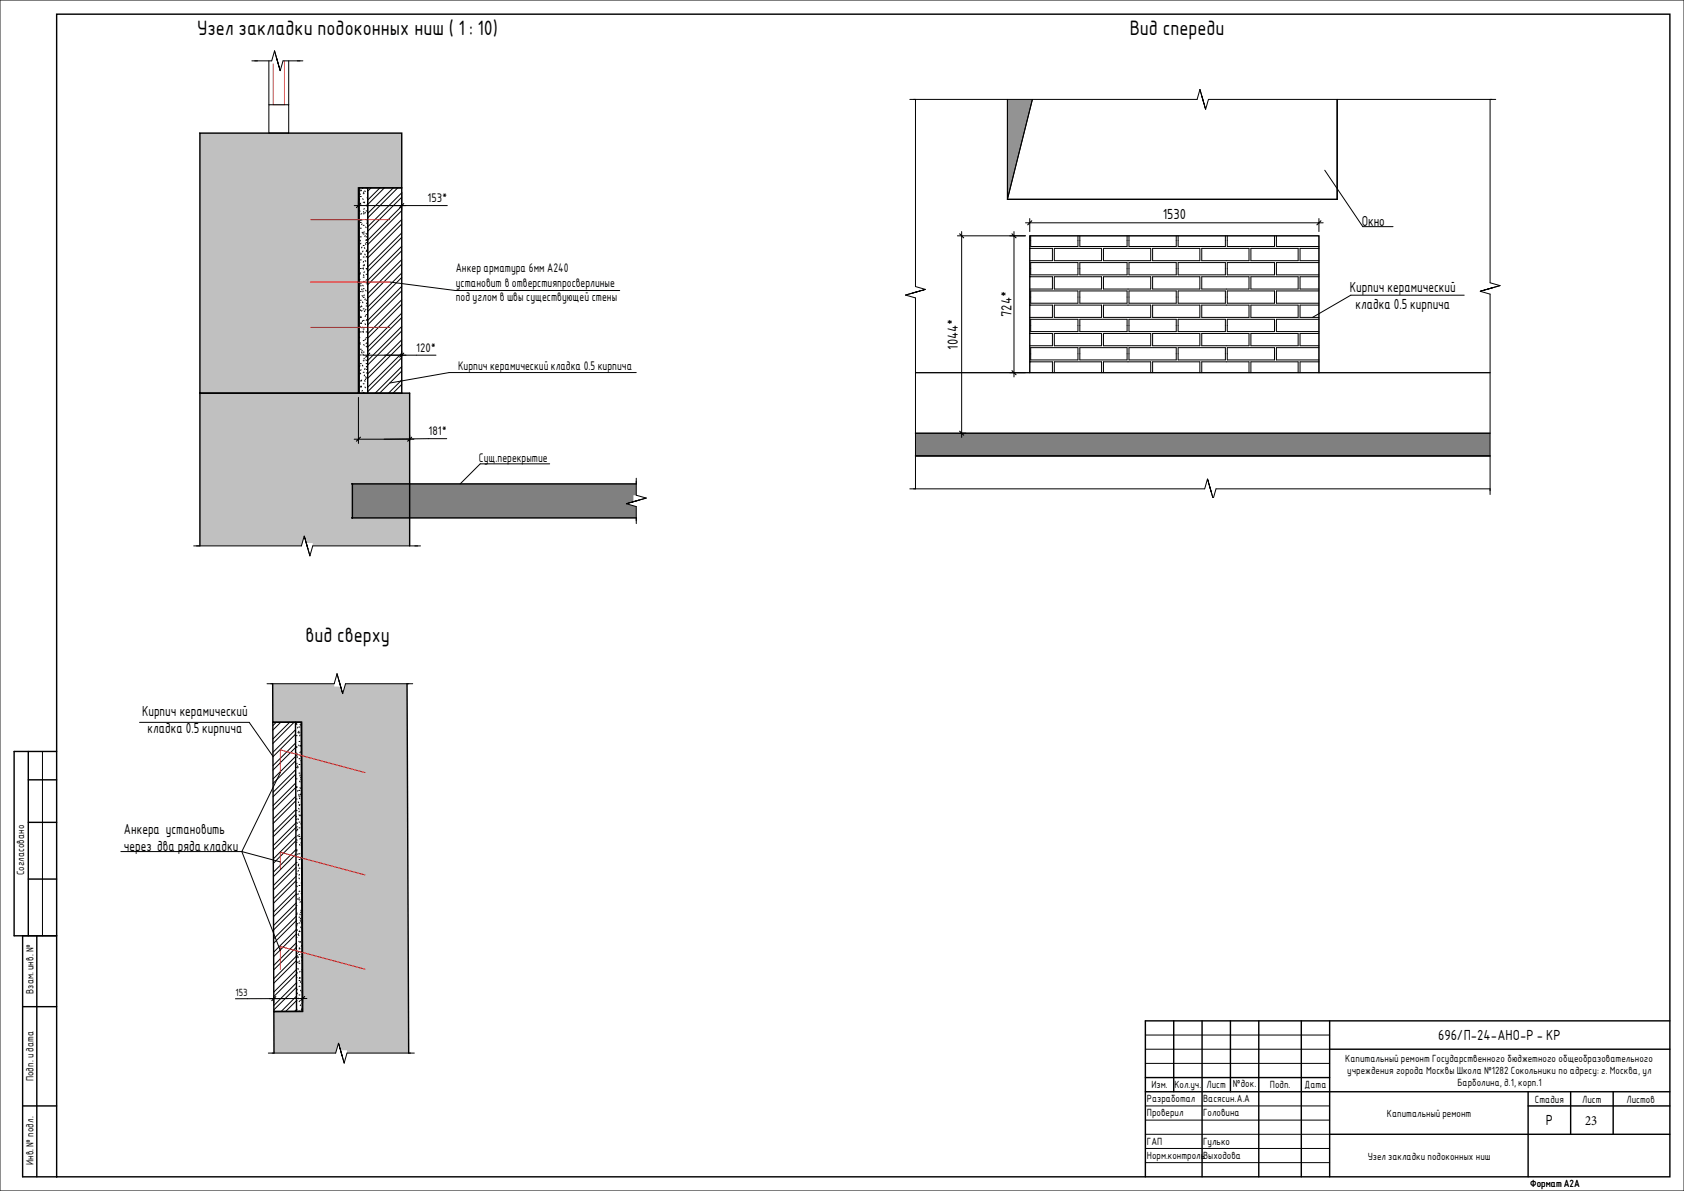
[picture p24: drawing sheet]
<svg xmlns="http://www.w3.org/2000/svg" width="594mm" height="420mm" viewBox="0 0 594 420" stroke-linecap="round" stroke-linejoin="round" font-family="sans-serif">
<defs><g id="words">
<g font-size="7.1">
<text x="69.6" y="12.4">Узел закладки подоконных ниш ( 1 : 10)</text>
<text x="398.5" y="12.4">Вид спереди</text>
<text x="107.7" y="226.3">вид сверху</text>
</g>
<g font-size="4.9">
<text x="410.2" y="77.3">1530</text>
<text x="480.4" y="79.5">Окно</text>
<text x="476.2" y="102.8">Кирпич керамический</text>
<text x="356.8" y="111.8" transform="rotate(-90 356.8 111.8)">724*</text>
<text x="478.2" y="108.8">кладка 0.5 кирпича</text>
<text x="337.9" y="123.4" transform="rotate(-90 337.9 123.4)">1044*</text>
<text x="50.1" y="252.6">Кирпич керамический</text>
<text x="52.1" y="258.7">кладка 0.5 кирпича</text>
<text x="43.7" y="294.2">Анкера установить</text>
<text x="43.7" y="300.2">через два ряда кладки</text>
<text x="507.3" y="367">696/П-24-АНО-Р - КР</text>
<text x="545.3" y="397">Р</text>
<text x="559.2" y="396.7">23</text>
</g>
<g font-size="4.2">
<text x="150.8" y="71.3">153*</text>
<text x="160.8" y="96">Анкер арматура 6мм А240</text>
<text x="160.8" y="101.2">установит в отверстияпросверлиные</text>
<text x="160.8" y="106.3">под углом в швы существующей стены</text>
<text x="146.9" y="124.1">120*</text>
<text x="161.6" y="130.4">Кирпич керамический кладка 0.5 кирпича</text>
<text x="151.2" y="153.5">181*</text>
<text x="169" y="162.8">Сущ.перекрытие</text>
</g>
<g font-size="3.5">
<text x="8.6" y="308.7" transform="rotate(-90 8.6 308.7)">Согласовано</text>
<text x="11.8" y="350.5" transform="rotate(-90 11.8 350.5)">Взам. инв. №</text>
<text x="83.1" y="351.2">153</text>
<text x="474.6" y="374.7">Капитальный ремонт Государственного бюджетного общеобразовательного</text>
<text x="11.8" y="381.3" transform="rotate(-90 11.8 381.3)">Подп. и дата</text>
<text x="406.2" y="383.7">Изм. Кол.уч. Лист</text>
<text x="434.9" y="383.5">№док.</text>
<text x="448" y="383.7">Подп.</text>
<text x="460.2" y="383.7">Дата</text>
<text x="475.2" y="378.9">учреждения города Москвы Школа №1282 Сокольники по адресу: г. Москва, ул</text>
<text x="514.1" y="383.1">Барболина, д.1, корп.1</text>
<text x="404.6" y="388.7">Разработал</text>
<text x="424.4" y="388.7">Васясин.А.А</text>
<text x="541.5" y="389.1">Стадия</text>
<text x="558.2" y="389.1">Лист</text>
<text x="573.8" y="389.1">Листов</text>
<text x="404.6" y="393.7">Проверил</text>
<text x="424.4" y="393.7">Головина</text>
<text x="489.3" y="394.1">Капитальный ремонт</text>
<text x="404.6" y="403.7">ГАП</text>
<text x="424.4" y="403.7">Гулько</text>
<text x="11.8" y="410.8" transform="rotate(-90 11.8 410.8)">Инв. № подл.</text>
<text x="404.6" y="408.7">Норм.контрольВыходова</text>
<text x="482.5" y="409">Узел закладки подоконных ниш</text>
<text x="539.8" y="418.7">Формат А2А</text>
</g>
</g></defs>
<g fill="#c0c0c0">
<path d="M70.5 138.7h74v53.8h-34.2v-1h-2.3l-.7-2.5-1 3.5h-35.8z"/>
<path d="M70.5 46.9h71.2v19.4h-15.3v72.4h-55.9z"/>
</g>
<path d="M124.3 170.7h100.2v4h-1v2.3l-2.6 .7 3.6 1v4h-100.2z" fill="#808080"/>
<g fill="#fff">
<path d="M129.7 66.3h12v72.4h-12z"/>
<path d="M126.7 66.3h3v72.4h-3z"/>
</g>
<g fill="none" stroke="#000" stroke-width=".35">
<path d="M96.8 18l-1 3.5h-7M96.8 18l2 7-1.2-4.5M96.8 18l1.3 4.5M94.8 21.5v15.4M94.8 36.9h7v10.1h-7zM101.8 21.5v15.4M106.8 21.5h-7l-1 3.5M70.3 47h.2M126.7 72l.2 .3M126.7 70h.1M126.8 74.2l.2 .3M126.9 70.3l-.2 .2"/>
<path d="M126.9 68.3l.2 .3M127.1 67.3h.3M127.1 69.3h.3M127.1 72.4h.3M127.1 78.5h.3M127.3 71.6l-.2 .3M127.3 66.9l.2 .3M127.4 77.6l-.2 .3M127.5 77.4l.1 .3M127.5 75.3l-.2 .3M127.7 79l-.1 .2M127.9 70.1l.2 .3"/>
<path d="M128 66.3l-.1 .2M128.1 68.3h.4M128.1 71.3h.4M128.1 75.4h.4M128.1 79.5h.4M128.2 74.6l.2 .3M128.4 67.6l-.2 .3M128.5 73.5l-.2 .3M128.7 71.3l-.2 .3M128.7 67.3l.2 .3M128.9 74.9l-.2 .3M129.1 66.3h.4"/>
<path d="M129.1 72.4h.4M129.1 74.4h.4M129.1 77.4h.4M129.4 78.6l.1 .3M129.5 72.7l.1 .3M129.6 75l.1 .2M129.6 77.7l-.1 .3M129.7 69.5l-.2 .3M129.7 67.4l-.1 .1M130.9 66.3l-1.2 1.1M134 66.3l-4.3 4.3M135.6 66.3l-5.9 5.8"/>
<path d="M138.8 66.3l-9.1 9M140.3 66.3l-10.6 10.6M141.7 68l-12 12M141.7 72.7l-12 12M141.7 77.4l-12 12M141.7 69.6l-12 12M141.7 74.3l-12 12M141.7 79l-12 12M126.8 96.5l.2 .3M126.9 92.6l-.2 .3M127 84.7l.2 .3M127 98.5l-.2 .3"/>
<path d="M127.1 80.5h.3M127.1 83.5h.3M127.1 89.6h.3M127.1 91.7h.3M127.1 94.7h.3M127.2 96.2l-.2 .3M127.3 89.2l.1 .3M127.3 85.8l-.1 .2M127.4 99.9l-.2 .3M127.7 87.1l-.2 .3M127.7 81.9l.2 .3M128.1 94.7l.1 .2"/>
<path d="M128.1 88.5l-.2 .3M128.1 82.5h.4M128.1 86.6h.4M128.1 90.7h.4M128.1 93.7h.4M128.1 97.8h.4M128.2 94.5l-.2 .2M128.2 96.9l.2 .3M128.3 92.2l-.2 .3M128.3 99.2l.2 .3M128.4 93.3l.2 .3M128.5 81.7l-.2 .3"/>
<path d="M128.5 87.3l.2 .3M128.5 95.8l-.1 .3M128.7 89.6l.1 .3M128.8 91.9l.2 .3M128.8 83.1l-.1 .3M128.9 86l.2 .2M129 80l.2 .3M129.1 82.3l.2 .3M129.1 83.5h.4M129.1 85.6h.4M129.1 88.6h.4M129.1 94.7h.4"/>
<path d="M129.1 96.8h.4M129.1 99.8h.4M129.2 84.5l-.1 .3M129.3 84.6l.1 .3M129.3 98.6l-.2 .3M129.3 90.4l-.1 .3M129.4 95l.2 .3M129.5 88.2l-.2 .3M129.7 91.8l-.2 .3M129.7 99.6h.1M137.5 99.5l23.1 3h58M141.7 82.1l-12 12"/>
<path d="M141.7 86.9l-12 12M141.7 91.6l-12 12M141.7 96.3l-12 12M141.7 83.7l-12 12M141.7 88.4l-12 12M141.7 93.1l-12 12.1M141.7 97.9l-12 12M126.7 116.7l.1 .2M126.8 118.9l.1 .2M126.8 117.1l-.1 .2M127 106.7l-.2 .3M127 115.2l.2 .3"/>
<path d="M127.1 100.8h.3M127.1 102.8h.3M127.1 105.9h.3M127.1 112h.3M127.1 114h.3M127.1 117.1h.3M127.1 109.3l.2 .3M127.3 111.5l.1 .3M127.4 108.1l-.2 .3M127.4 113.8l.2 .3M127.5 107.9l.2 .3M127.6 102l.2 .3"/>
<path d="M127.7 104.2l.2 .3M127.7 109.5l-.1 .2M127.8 115.4l-.1 .3M127.9 106.5l.1 .3M128 100.6l.1 .3M128 113.1l-.2 .3M128 117l.2 .3M128.1 101.8h.4M128.1 104.9h.4M128.1 108.9h.4M128.1 113h.4M128.1 116.1h.4"/>
<path d="M128.1 102.6l-.1 .3M128.2 116.8l-.2 .3M128.5 109.6l.2 .3M128.5 104l-.2 .3M128.8 114.2l.1 .3M128.9 105.4l-.2 .3M128.9 119.5l-.1 .3M129 102.3l.1 .3M129 111.4l-.2 .2M129.1 109.1l-.2 .3M129.1 105.9h.4M129.1 107.9h.4"/>
<path d="M129.1 111h.4M129.1 117.1h.4M129.1 119.1h.4M129.2 106.9l.2 .3M129.3 112.7l-.1 .3M129.6 119.6l.1 .3M129.7 100l-.2 .3M141.7 101l-12 12M141.7 105.7l-12 12M141.7 110.4l-12 12M141.7 115.2l-12 12M141.7 119.9l-12 12"/>
<path d="M141.7 102.6l-12 12M141.7 107.3l-12 12M141.7 112l-12 12M141.7 116.7l-12 12M70.3 138.7h.2M127 129l-.2 .3M127 120.8l.1 .6M127.1 131.6l.2 .3M127.1 123.2h.3M127.1 125.2h.3M127.1 128.3h.3M127.1 136.4h.3"/>
<path d="M127.4 136.1l.1 .3M127.4 130.4l-.2 .3M127.5 136.3l-.2 .3M127.6 124.3l.1 .3M127.6 134l-.2 .4h-.3M127.8 123.6l-.2 .3M127.8 128.8l.2 .3M127.9 137.7l-.2 .3M128.1 120.1h.4M128.1 124.2h.4M128.1 127.2h.4M128.1 131.3h.4"/>
<path d="M128.1 135.4h.4M128.1 138.4h.4M128.2 125l-.2 .2M128.3 121.5l.2 .3M128.5 126.3l-.1 .3M128.6 134.2l.2 .3M128.6 132.3l-.1 .3M128.7 136.5l.2 .3M128.8 130l-.2 .3M129 132.8l.2 .3M129 133.7l-.2 .3M129.1 126.9l.2 .3"/>
<path d="M129.1 122.2h.4M129.1 128.3h.4M129.1 130.3h.4M129.1 133.3h.4M129.2 129.2l.2 .3M129.3 120.9l-.2 .3M129.4 131.5l.1 .2M129.5 125.5l.1 .3M129.7 122.3l-.2 .3M129.7 121.9h.1M129.7 136.5l-.1 .2M129.7 128.4l-.1 .1"/>
<path d="M141.7 129.3l-9.3 9.4M141.7 135.6l-3.1 3.1M141.7 124.6l-12 12M141.7 121.4l-12 12M141.7 126.2l-12 12M141.7 130.9l-7.8 7.8M141.7 134l-4.6 4.7M224.5 131.4h-66.1l-20.9 3.7M124.1 170.7h.2M193.9 163.6h-24.5l-7.1 7.1M220.9 177.7l3.6 1v6M224.5 168.7v6l3.5 1"/>
<path d="M228 175.7l-4.5 1.3M228 175.7l-7.1 2 4.6-1.3M107.3 189l-1 3.5h-38M108 191.5l1.3 4.5M108.6 193.5l-1.3-4.5 2 7M124.1 182.7h.2M148.3 192.5h-38l-1 3.5"/>
</g>
<path d="M70.5 46.9h71.2v19.4h-15.3v72.4h-55.9zM126.7 66.3h15v72.4h-15zM129.7 66.3v72.4M224.5 170.7h-100.2v12h100.2M144.5 192.5v-53.8h-74v53.8" fill="none" stroke="#000" stroke-width=".5"/>
<path d="M100.3 21.5v15.4h-4v-14.4" fill="none" stroke="#ff9d3c" stroke-width=".35"/>
<path d="M109.5 77.5h28M109.5 99.5h28M109.5 115.5h28" fill="none" stroke="#f00" stroke-width=".35"/>
<path d="M96.2 241.2h21.7v1h2.3l.7 2.5 1-3.5h21.7l.6 130.2h-21.8v-1h-2.3l-.7-2.5-1 3.5h-21.7l-.1-14.6 10.2-.1-.4-102-10.2 .1z" fill="#c0c0c0"/>
<g fill="#fff">
<path d="M96.2 254.7h8l.4 102-8 .1z"/>
<path d="M104.2 254.7h2l.4 102h-2z"/>
</g>
<g fill="none" stroke="#000" stroke-width=".35">
<path d="M118.9 237.7l-1 3.5h-23.7M118.9 237.7l2 7-1.3-4.5M118.9 237.7l1.3 4.5M49.2 254.8h38.7l8.4 12M97.5 254.7l-1.3 1.3M99 254.7l-2.7 2.8M102.2 254.7l-5.9 6M103.8 254.7l-7.5 7.5M104.3 256.8h.1M104.3 257.4l-8 8M104.3 258.9l-8 8M104.5 255.1l.1 .3"/>
<path d="M104.5 255.4h.3M104.5 259.5h.3M105.1 258.3l.2 .2M105.1 256.5l-.2 .3M105.5 256.4h.3M105.5 258.5h.3M105.5 257.9l-.2 .3M105.8 255.5l.2 .3M105.9 259.3l-.2 .2M145.6 241.2h-23.7l-1 3.5M98.9 272.5l-13.6 27.9M104.3 262.1l-8 8"/>
<path d="M104.3 263.6l-8 8M104.3 266.8l-8 7.9M104.3 268.3l-8 8M104.3 271.5l-8 7.9M104.3 273l-8 8M104.3 273.1v.1M104.3 276.2l-8 7.9M104.3 277.7l-7.9 8M104.3 261.9v.1M104.5 263.5h.3M104.5 266.6h.3M104.5 270.7h.3"/>
<path d="M104.5 274.7h.3M104.5 277.8h.3M104.6 265.6l.2 .3M104.7 263.3l-.2 .3M104.8 277.4l-.2 .3-.2-.3M104.8 269.2l-.2 .3M104.9 270.1l.2 .3M104.9 266.9l-.1 .3M105.1 278.8l-.1 .3M105.2 270.6l-.2 .3M105.4 262.8l.1 .3M105.5 261.5h.3"/>
<path d="M105.5 267.6h.3M105.5 269.6h.3M105.5 272.7h.3M105.5 278.8h.3M105.7 275.5l.2 .3M105.8 277.8l.2 .3M105.9 273.4l-.1 .3M106 265.2l-.2 .3M106.1 274.1l.1 .3M106.1 262.9l-.2 .3M106.2 268.2l.1 .2M106.3 266.6l-.1 .3"/>
<path d="M106.3 270.5h.1M106.3 274.8l-.2 .2M104.3 280.9l-7.9 7.9M104.3 282.4l-7.9 8M104.4 285.6l-8 7.9M104.4 287.1l-8 8M104.4 284.2h.1M104.4 291.8l-8 8M104.4 295l-8 7.9M104.4 296.5l-8 8M104.4 297.7h.1M104.4 299.7l-8 7.9"/>
<path d="M104.4 298.3v.1M104.5 290.1l-8.1 8.1M104.5 281.8h.3M104.5 285.9h.3M104.5 288.9h.3M104.5 293h.3M104.5 297.1h.3M104.6 287.9l-.2 .2M104.6 296.1l.2 .3M104.7 290.1l.2 .3M104.8 299.7l-.2 .3-.2-.3M104.8 291.5l-.1 .3"/>
<path d="M104.9 292.4l.1 .3M105 294.7l.2 .3M105.1 288.8l.2 .2M105.2 282.8l.2 .3M105.4 285.1l.1 .3M105.5 280.8h.3M105.5 283.9h.3M105.5 290h.3M105.5 292h.3M105.5 295h.3M105.5 287.4l.2 .3M105.5 280.2l-.2 .3"/>
<path d="M105.6 294.3l-.2 .3M105.6 281.4l.2 .3M105.6 286.1l-.2 .3M105.7 297.8l.1 .3M105.8 283.8l-.2 .3M106 295.7l-.2 .3M106 280.1l.1 .2M106 287.5l-.2 .3M106.1 290.5l.2 .3M106.3 297.1l-.1 .3M42.6 300.4h42.7M85.3 300.4l13.6 3.6"/>
<path d="M85.3 300.4l13.6 34.9M104.4 301.2l-8 8M104.4 304.4l-8 7.9M104.4 305.9l-7.9 8M104.4 309.1l-7.9 7.9M104.4 310.6l-7.9 8M104.5 313.8l-8 7.9M104.5 315.3l-8 8M104.5 300.1h.3M104.5 304.2h.3M104.5 308.3h.3M104.5 311.3h.3"/>
<path d="M104.5 315.4h.3M104.5 318.5l-8 7.9M104.5 319.4h.3M104.5 312.4l-.1 .1M104.5 302l.2 .3M104.7 312.5l.2 .2M105 317l.2 .3M105.2 301.1l-.2 .3M105.2 305.1l.2 .3M105.2 315.2l-.1 .3M105.3 307l-.2 .3M105.4 304.7l-.2 .3"/>
<path d="M105.5 309.7l.1 .3M105.5 301.1h.3M105.5 303.2h.3M105.5 306.2h.3M105.5 312.3h.3M105.5 314.3h.3M105.5 317.4h.3M105.6 316.6l-.2 .3M105.6 308.4l-.1 .3M105.9 302.4l.2 .3M106 318l-.2 .3M106.2 315.1l.2 .3"/>
<path d="M106.4 317.4l.1 .1M106.4 311.2l-.2 .3M106.4 301h.1M106.4 303l-.1 .3M104.5 320l-8 8M104.5 322.5h.3M104.5 323.2l-8 7.9M104.5 324.7l-8 8M104.5 326.5h.3M104.5 327.9l-8 7.9M104.5 329.4l-8 8M104.5 330.6h.3"/>
<path d="M104.5 324.3l.2 .3M104.5 332.6l-8 7.9M104.5 333.7h.3M104.5 334.1l-7.9 8M104.5 337.3l-7.9 7.9M104.5 337.7h.3M104.5 338.8l-7.9 8M104.8 322l-.1 .3M104.8 337l.2 .3M104.9 336.1l-.2 .3M104.9 327.9l-.1 .3M105 339.3l.1 .3"/>
<path d="M105.1 325.7l-.2 .3M105.2 335.6l.2 .3M105.3 337.5l-.2 .3M105.3 329.3l-.2 .3M105.3 329.7l.2 .3M105.4 332l.2 .3M105.5 323.5h.3M105.5 325.5h.3M105.5 334.7h.3M105.5 336.7h.3M105.5 339.8h.3M105.6 334.3l.1 .2"/>
<path d="M105.6 338.9l-.1 .3M105.7 328.3l.1 .3h-.3M105.8 322.4l.1 .3M105.9 324.7l.2 .3M106 332.1l-.1 .3M106 326.9l.2 .3M106.1 323.9l-.2 .3M106.1 321l.2 .3M106.2 321.6l-.2 .3M106.2 337.4l.2 .3M106.4 333.5l-.2 .3M106.4 325.3l-.1 .3"/>
<path d="M106.5 327.6h.1M106.5 331.6h.1M106.5 335.7h.1M106.5 338.7h.1M104.6 341.8h.2M104.6 342l-8 7.9M104.6 343.5l-8 8M104.6 344.8h.2M104.6 346.7l-8 7.9M104.6 346.8l.1 .1M104.6 348.2l-8 8M104.6 348.9h.2"/>
<path d="M104.6 348.9h.1M104.6 351.4l-5.4 5.4M104.6 348.9l.2 .3M104.7 346.6l-.1 .2M104.7 343l.2 .2M104.8 353l-4 3.7M104.8 356l-.9 .7M105 350.2l-.2 .3M105.1 341.6l.2 .3M105.3 352l.1 .3M105.5 345.9h.3M105.5 347.9h.3"/>
<path d="M105.5 350.9h.3M105.5 356.6l.1 .1M105.7 353l-.2 .3M105.7 344.8l-.1 .3M105.7 344.7l.2 .3M105.9 342.6l-.2 .3M106 349.3l.2 .2M106.1 354.4l-.2 .3M106.1 346.2l-.2 .3M106.4 355.8l-.1 .3M106.5 341.9l.1 .2M106.5 342.8h.1"/>
<path d="M106.5 346.9h.1M106.5 349.9h.1M106.5 354h.1M119.4 367.9l-1 3.5h-23.7M120.1 370.4l1.3 4.5M120.7 372.4l-1.3-4.5 2 7M146.2 371.4h-23.8l-1 3.5"/>
</g>
<path d="M96.2 241.2v13.6l10.2-.1 .4 102-10.2 .1 .1 14.6M96.2 254.7h10l.4 102-10 .1zM104.2 254.7l.4 102M143.6 241.2l.6 130.2" fill="none" stroke="#000" stroke-width=".5"/>
<path d="M128.7 272.5l-29.8-8v8M98.9 306.5v-5.9l29.8 8M128.7 341.8l-29.8-8v8" fill="none" stroke="#f00" stroke-width=".35"/>
<path d="M323 152.8h202.7v8h-202.7z" fill="#808080"/>
<path d="M363.3 83.2h102v48.3h-102z" fill="#fff"/>
<path d="M355.4 35.1h8.8l-8.8 35.2z" fill="#939393"/>
<g fill="none" stroke="#000" stroke-width=".35">
<path d="M0 0h594.1v420.1h-594.1zM323 35.1v66l3.5 1M423.3 31.6l-1 3.5h-101.3M423.3 31.6l2 7-1.3-4.5M423.3 31.6l1.3 4.5M525.7 35.1v64.6l3.5 1M527.7 35.1h-101.4l-1 3.5M124.9 72.5h32.9M126.4 71v2M129.7 67.8v59M141.7 67.8v6.2M355.4 70.3h116.3"/>
<path d="M355.4 70.3v-35.2v35.2h116.3v-35.2v35.2M361.8 78.6h105M363.3 77.1v4.6M465.3 77.1v4.6M467.3 60l13.5 19.9h10.6M471.7 70.3h-116.3l8.8-35.2-8.8 35.2M337.7 83.2h24M339.2 81.7v72.6M357.7 81.7v51.3M363.3 97.6h.1M363.3 87.6h.1M363.3 83.2h102v48.3h-102z"/>
<path d="M363.3 87.6h8v4.3h-8M363.3 97.6h8v4.3h-8M363.6 83.2v3.7h16.7v-3.7M363.6 92.6h16.7v4.3h-16.7zM371.9 87.6h16.7v4.3h-16.7zM371.9 97.6h16.7v4.3h-16.7zM380.9 83.2v3.7h16.7v-3.7M380.9 92.6h16.7v4.3h-16.7zM389.3 87.6h16.6v4.3h-16.6zM389.3 97.6h16.6v4.3h-16.6zM398.3 83.2v3.7h16.6v-3.7M398.3 92.6h16.6v4.3h-16.6z"/>
<path d="M406.6 87.6h16.7v4.3h-16.7zM406.6 97.6h16.7v4.3h-16.7zM415.6 83.2v3.7h16.7v-3.7M415.6 92.6h16.7v4.3h-16.7zM423.9 87.6h16.7v4.3h-16.7zM423.9 97.6h16.7v4.3h-16.7zM432.9 83.2v3.7h16.7v-3.7M432.9 92.6h16.7v4.3h-16.7zM441.3 87.6h16.6v4.3h-16.6zM441.3 97.6h16.6v4.3h-16.6zM450.3 83.2v3.7h15M465.3 92.6h-15v4.3h15"/>
<path d="M465.3 87.6h-6.7v4.3h6.7M465.3 97.6h-6.7v4.3h6.7M319.5 104.1l3.5 1v67.3M322 103.4l4.5-1.3-7 2M324 102.8l-4.5 1.3M363.3 117.6h.1M363.3 107.6h.1M363.3 107.6h8v4.3h-8M363.3 117.6h8v4.4h-8M363.6 102.6h16.7v4.3h-16.7zM363.6 112.6h16.7v4.3h-16.7zM371.9 107.6h16.7v4.3h-16.7z"/>
<path d="M371.9 117.6h16.7v4.4h-16.7zM380.9 102.6h16.7v4.3h-16.7zM380.9 112.6h16.7v4.3h-16.7zM389.3 107.6h16.6v4.3h-16.6zM389.3 117.6h16.6v4.4h-16.6zM398.3 102.6h16.6v4.3h-16.6zM398.3 112.6h16.6v4.3h-16.6zM406.6 107.6h16.7v4.3h-16.7zM406.6 117.6h16.7v4.4h-16.7zM415.6 102.6h16.7v4.3h-16.7zM415.6 112.6h16.7v4.3h-16.7zM423.9 107.6h16.7v4.3h-16.7z"/>
<path d="M423.9 117.6h16.7v4.4h-16.7zM432.9 102.6h16.7v4.3h-16.7zM432.9 112.6h16.7v4.3h-16.7zM441.3 107.6h16.6v4.3h-16.6zM441.3 117.6h16.6v4.4h-16.6zM465.3 102.6h-15v4.3h15M465.3 112.6h-15v4.3h15M465.3 107.6h-6.7v4.3h6.7M465.3 117.6h-6.7v4.4h6.7M516.5 104.1h-40l-13.5 7.8M522.2 102.7l3.5 1v70.7M529.2 100.7l-4.5 1.3"/>
<path d="M529.2 100.7l-7 2 4.5-1.2M128.2 125.3h25.6M141.7 123.8v2M323 131.5h202.7M363.3 127.6h.1M363.3 127.6h8v3.9M363.3 131.5v-48.3h102v48.3M363.6 122.6h16.7v4.4h-16.7zM380.9 122.6h16.7v4.4h-16.7zM388.6 131.5v-3.9h-16.7v3.9M389.3 131.5v-3.9h16.6v3.9M398.3 122.6h16.6v4.4h-16.6z"/>
<path d="M415.6 122.6h16.7v4.4h-16.7zM423.3 131.5v-3.9h-16.7v3.9M423.9 131.5v-3.9h16.7v3.9M432.9 122.6h16.7v4.4h-16.7zM457.9 131.5v-3.9h-16.6v3.9M465.3 122.6h-15v4.4h15M465.3 127.6h-6.7v3.9M124.9 154.9h21.1M126.4 140.2v16.2M144.5 153.4v2M157.6 154.7l-22.1 .2M338.7 152.8h2"/>
<path d="M323 160.9h202.7M426 168.9l-1 3.5h-104M426.7 171.4l1.2 4.2-1.9-6.7 1.3 4.5M525.7 172.4h-96.7l-.9 3.2M15 265v65.1M96.6 351.7v2M106.8 351.7v2M108.3 352.2l-25.2 .1M404.1 365.1h65M404.1 375.1h65M404.1 370.1h65M404.1 390.1h65"/>
<path d="M404.1 395.1h65M404.1 405.1h65M404.1 410.1h65M404.1 400.1h65"/>
</g>
<g fill="none" stroke="#000" stroke-width=".5">
<path d="M20 5h569.1v410.1h-569.1zM323 152.8h202.7M323 160.8h202.7M10 275h10M10 265v65.1M20 265h-15v65.1h15M10 290.1h10M10 310.1h10M8 330.1v85h12M13 330.1v85M8 355.1h12M414.1 360.1v25"/>
<path d="M424.1 360.1v55M434.1 360.1v25M444.1 360.1v55M459.1 360.1v55M469.1 360.1v55M469.1 370.1h120M589.1 360.1h-185v55M8 390.1h12M404.1 380.1h65M404.1 385.1h185M539.1 385.1v30M539.1 390.1h50"/>
<path d="M554.1 385.1v15M569.1 385.1v15M469.1 400.1h120"/>
</g>
<g fill="none" stroke="#000" stroke-width=".4">
<path d="M127.2 71.8l-1.5 1.4M142.4 71.8l-1.4 1.4M364 77.9l-1.4 1.4M466 77.9l-1.4 1.4M338.5 82.5l1.4 1.4M357 82.5l1.4 1.4M130.4 124.6l-1.4 1.4M142.4 124.6l-1.4 1.4M357 130.7l1.4 1.5M127.2 154.2l-1.5 1.4M145.2 154.2l-1.4 1.4M338.5 152.1l1.4 1.4"/>
<path d="M97.3 351.5l-1.4 1.4M107.5 351.5l-1.4 1.4"/>
</g>
<use href="#words"/>
</svg>
